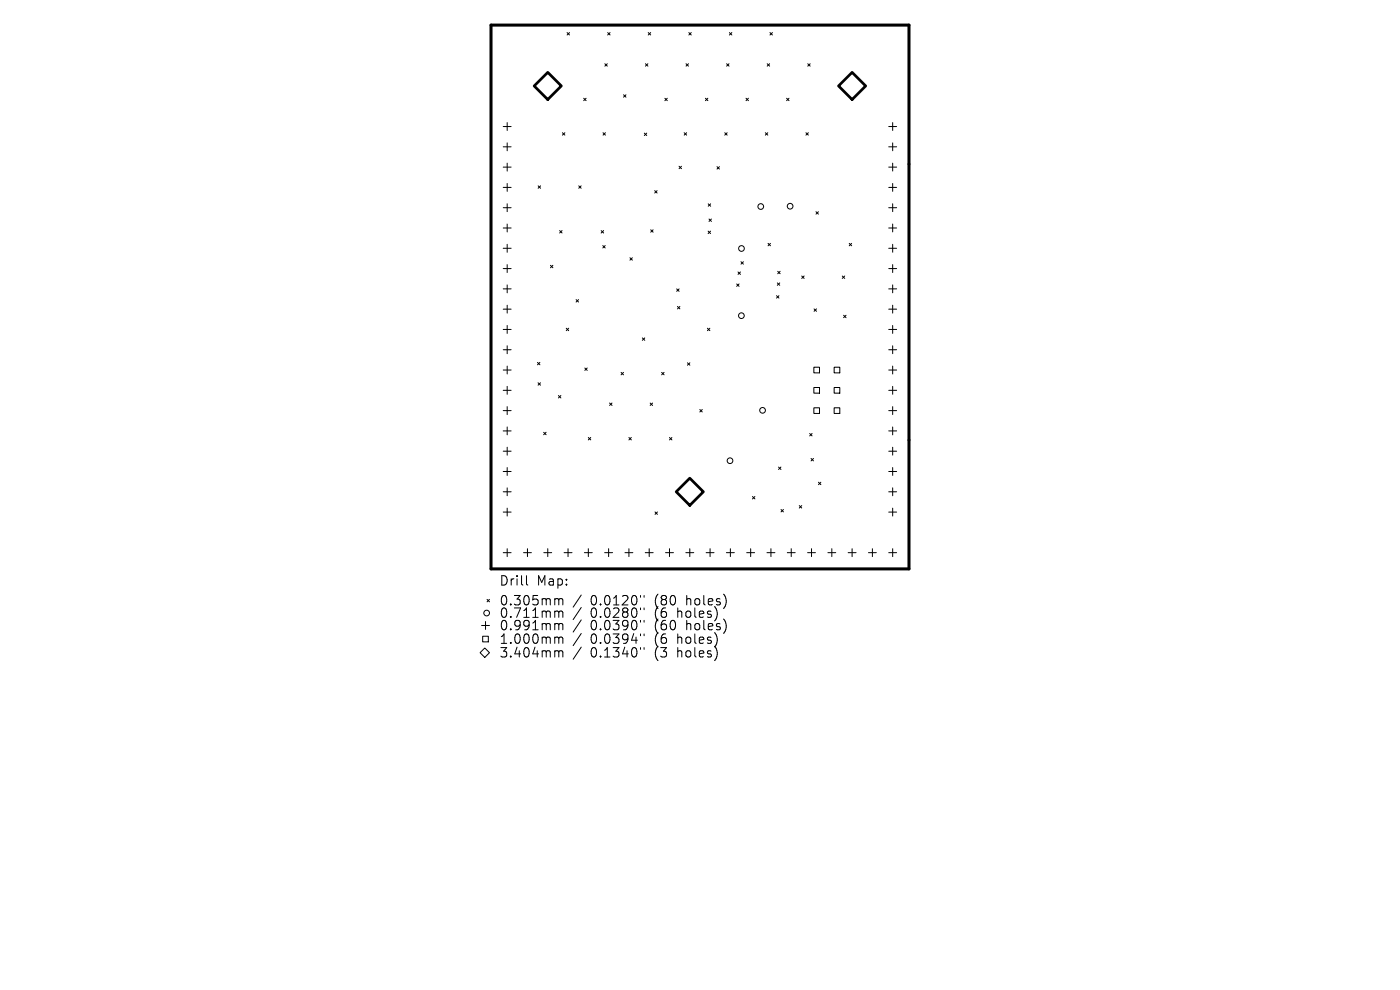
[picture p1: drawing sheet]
<svg xmlns="http://www.w3.org/2000/svg" width="297mm" height="210mm" viewBox="0 0 297 210" stroke-linecap="round" stroke-linejoin="round" font-family="sans-serif">
<defs><g id="words">
<g font-size="2.8">
<text x="105.8" y="124.5">Drill</text>
<text x="113.9" y="124.5">Map:</text>
<text x="105.8" y="128.7">0.305mm</text>
<text x="105.8" y="131.3">0.711mm</text>
<text x="125.3" y="128.7">0.0120&quot;</text>
<text x="125.3" y="131.3">0.0280&quot;</text>
<text x="139" y="128.7">(80</text>
<text x="139" y="131.3">(6</text>
<text x="144" y="131.3">holes)</text>
<text x="145.9" y="128.7">holes)</text>
<text x="105.8" y="134">0.991mm</text>
<text x="105.8" y="136.9">1.000mm</text>
<text x="125.3" y="134">0.0390&quot;</text>
<text x="125.3" y="136.9">0.0394&quot;</text>
<text x="139" y="134">(60</text>
<text x="139" y="136.9">(6</text>
<text x="144" y="136.9">holes)</text>
<text x="145.9" y="134">holes)</text>
<text x="105.8" y="139.8">3.404mm</text>
<text x="125.3" y="139.8">0.1340&quot;</text>
<text x="139" y="139.8">(3</text>
<text x="144" y="139.8">holes)</text>
</g>
</g></defs>
<path d="M104.2 5.3h88.6v115.4h-88.6z" fill="none" stroke="#000" stroke-width=".65"/>
<g fill="none" stroke="#000" stroke-width=".21">
<path d="M120.3 6.9l.5 .5M120.8 6.9l-.5 .5M128.3 13.5l.5 .5M128.8 13.5l-.5 .5M128.9 6.9l.5 .5M129.4 6.9l-.5 .5M136.9 13.5l.5 .5M137.4 13.5l-.5 .5M137.5 6.9l.5 .5M138 6.9l-.5 .5M145.5 13.5l.6 .5M146.1 13.5l-.6 .5"/>
<path d="M146.1 6.9l.5 .5M146.6 6.9l-.5 .5M154.1 13.5l.6 .5M154.7 13.5l-.6 .5M154.7 6.9l.6 .5M155.3 6.9l-.6 .5M162.8 13.5l.5 .5M163.3 13.5l-.5 .5M163.3 6.9l.6 .5M163.9 6.9l-.6 .5M171.4 13.5l.5 .5M171.9 13.5l-.5 .5"/>
<path d="M106.8 26.8h1.6M106.8 31.1h1.6M106.8 35.5h1.6M106.8 39.8h1.6M107.6 26v1.7M107.6 30.3v1.7M107.6 34.6v1.7M107.6 38.9v1.7M114.2 39.4l.5 .5M114.7 39.4l-.5 .5M119.3 28.2l.5 .5M119.8 28.2l-.5 .5"/>
<path d="M122.8 39.4l.5 .5M123.3 39.4l-.5 .5M123.8 20.8l.5 .6M124.3 20.8l-.5 .6M127.9 28.2l.5 .5M128.4 28.2l-.5 .5M132.3 20.1l.5 .5M132.8 20.1l-.5 .5M136.7 28.2l.5 .6M137.2 28.2l-.5 .6M141 20.8l.6 .6M141.6 20.8l-.6 .6"/>
<path d="M144.1 35.3l.5 .5M144.6 35.3l-.5 .5M145.1 28.2l.6 .5M145.7 28.2l-.6 .5M149.7 20.8l.5 .6M150.2 20.8l-.5 .6M152.1 35.4l.5 .5M152.6 35.4l-.5 .5M153.8 28.2l.5 .5M154.3 28.2l-.5 .5M158.3 20.8l.5 .6M158.8 20.8l-.5 .6"/>
<path d="M162.4 28.2l.5 .5M162.9 28.2l-.5 .5M166.9 20.8l.5 .6M167.4 20.8l-.5 .6M171 28.2l.5 .5M171.5 28.2l-.5 .5M188.5 26.8h1.7M188.5 31.1h1.7M188.5 35.5h1.7M188.5 39.8h1.7M189.4 26v1.7M189.4 30.3v1.7"/>
<path d="M189.4 34.6v1.7M189.4 38.9v1.7M106.8 44.1h1.6M106.8 48.4h1.6M106.8 52.7h1.6M106.8 57h1.6M107.6 43.2v1.7M107.6 47.5v1.7M107.6 51.8v1.7M107.6 56.1v1.7M116.8 56.3l.5 .5M117.3 56.3l-.5 .5"/>
<path d="M118.7 48.9l.5 .5M119.2 48.9l-.5 .5M127.5 48.9l.6 .5M127.9 52.1l.5 .5M128.1 48.9l-.6 .5M128.4 52.1l-.5 .5M133.6 54.7l.6 .5M134.2 54.7l-.6 .5M138 48.7l.6 .6M138.6 48.7l-.6 .6M138.9 40.4l.5 .6M139.4 40.4l-.5 .6"/>
<path d="M150.2 49l.5 .5M150.2 43.2l.6 .6M150.4 46.5l.5 .5M150.7 49l-.5 .5M150.8 43.2l-.6 .6M150.9 46.5l-.5 .5M156.6 57.7l.5 .5M157.1 57.7l-.5 .5M157.2 55.5l.5 .5M157.7 55.5l-.5 .5M162.9 51.6l.6 .5M163.5 51.6l-.6 .5"/>
<path d="M165 57.6l.5 .5M165.5 57.6l-.5 .5M170.1 58.5l.5 .6M170.6 58.5l-.5 .6M173.1 44.9l.5 .5M173.6 44.9l-.5 .5M178.7 58.5l.5 .6M179.2 58.5l-.5 .6M180.2 51.6l.5 .5M180.7 51.6l-.5 .5M188.5 44.1h1.7M188.5 48.4h1.7"/>
<path d="M188.5 52.7h1.7M188.5 57h1.7M189.4 43.2v1.7M189.4 47.5v1.7M189.4 51.8v1.7M189.4 56.1v1.7M106.8 61.3h1.6M106.8 65.6h1.6M106.8 69.9h1.6M106.8 74.2h1.6M106.8 78.5h1.6M107.6 60.4v1.7"/>
<path d="M107.6 64.7v1.7M107.6 69v1.7M107.6 73.4v1.6M107.6 77.7v1.6M114 76.9l.5 .5M114.5 76.9l-.5 .5M120.1 69.6l.5 .5M120.6 69.6l-.5 .5M122.2 63.6l.5 .5M122.7 63.6l-.5 .5M124.1 78.1l.5 .5M124.6 78.1l-.5 .5"/>
<path d="M131.8 79l.5 .5M132.3 79l-.5 .5M136.3 71.7l.5 .5M136.8 71.7l-.5 .5M140.4 79l.5 .5M140.9 79l-.5 .5M143.6 61.3l.5 .5M143.7 65l.5 .5M144.1 61.3l-.5 .5M144.2 65l-.5 .5M145.8 77l.6 .5M146.4 77l-.6 .5"/>
<path d="M150.1 69.6l.5 .5M150.6 69.6l-.5 .5M156.3 60.2l.5 .5M156.8 60.2l-.5 .5M164.7 62.7l.6 .5M164.9 60l.5 .5M165.3 62.7l-.6 .5M165.4 60l-.5 .5M172.7 77.9h1.2v1.2h-1.2zM172.7 65.5l.5 .5M173.2 65.5l-.5 .5M177 77.9h1.2v1.2h-1.2z"/>
<path d="M179 66.9l.5 .5M179.5 66.9l-.5 .5M188.5 61.3h1.7M188.5 65.6h1.7M188.5 69.9h1.7M188.5 74.2h1.7M188.5 78.5h1.7M189.4 60.4v1.7M189.4 64.7v1.7M189.4 69v1.7M189.4 73.4v1.6M189.4 77.7v1.6"/>
<path d="M106.8 82.8h1.6M106.8 87.1h1.6M106.8 91.4h1.6M106.8 95.7h1.6M107.6 82v1.6M107.6 86.3v1.6M107.6 90.6v1.6M107.6 94.9v1.7M107.6 99.2v1.7M114.1 81.2l.6 .5M114.7 81.2l-.6 .5M115.3 91.7l.6 .5"/>
<path d="M115.9 91.7l-.6 .5M118.5 83.9l.5 .5M119 83.9l-.5 .5M124.8 92.8l.5 .5M125.3 92.8l-.5 .5M129.3 85.5l.5 .5M129.8 85.5l-.5 .5M133.4 92.8l.5 .5M133.9 92.8l-.5 .5M137.9 85.5l.5 .5M138.4 85.5l-.5 .5M142 92.8l.5 .5"/>
<path d="M142.5 92.8l-.5 .5M148.5 86.9l.5 .5M149 86.9l-.5 .5M165.2 99.1l.5 .5M165.7 99.1l-.5 .5M171.8 92l.5 .5M172.1 97.3l.5 .5M172.3 92l-.5 .5M172.6 97.3l-.5 .5M172.7 82.2h1.2v1.2h-1.2zM172.7 86.5h1.2v1.2h-1.2zM177 82.2h1.2v1.2h-1.2z"/>
<path d="M177 86.5h1.2v1.2h-1.2zM188.5 82.8h1.7M188.5 87.1h1.7M188.5 91.4h1.7M188.5 95.7h1.7M189.4 82v1.6M189.4 86.3v1.6M189.4 90.6v1.6M189.4 94.9v1.7M189.4 99.2v1.7M106.8 100h1.6M106.8 104.3h1.6"/>
<path d="M106.8 108.6h1.6M106.8 117.2h1.6M107.6 103.5v1.7M107.6 107.8v1.7M107.6 116.4v1.7M111.1 117.2h1.6M111.9 116.4v1.7M115.4 117.2h1.6M116.2 116.4v1.7M119.7 117.2h1.6M120.5 116.4v1.7M124 117.2h1.7"/>
<path d="M124.8 116.4v1.7M128.3 117.2h1.7M129.1 116.4v1.7M132.6 117.2h1.7M133.4 116.4v1.7M136.9 117.2h1.7M137.7 116.4v1.7M139 108.6l.5 .5M139.5 108.6l-.5 .5M141.2 117.2h1.7M142 116.4v1.7M145.5 117.2h1.7"/>
<path d="M146.3 116.4v1.7M149.8 117.2h1.7M150.6 116.4v1.7M154.1 117.2h1.7M154.9 116.4v1.7M158.4 117.2h1.7M159.2 116.4v1.7M159.6 105.3l.5 .5M160.1 105.3l-.5 .5M162.7 117.2h1.7M163.6 116.4v1.7M165.7 108.1l.5 .5"/>
<path d="M166.2 108.1l-.5 .5M167 117.2h1.7M167.9 116.4v1.7M169.6 107.3l.5 .5M170.1 107.3l-.5 .5M171.3 117.2h1.7M172.2 116.4v1.7M173.6 102.3l.5 .5M174.1 102.3l-.5 .5M175.6 117.2h1.7M176.5 116.4v1.7M179.9 117.2h1.7"/>
<path d="M180.8 116.4v1.7M184.2 117.2h1.7M185.1 116.4v1.7M188.5 100h1.7M188.5 104.3h1.7M188.5 108.6h1.7M188.5 117.2h1.7M189.4 103.5v1.7M189.4 107.8v1.7M189.4 116.4v1.7M102.2 132.7h1.6M102.4 135h1.2v1.2h-1.2z"/>
<path d="M102.8 137.5l1 1-1 1-1-1zM103 131.8v1.7M103.3 127.1l.5 .6M103.8 127.1l-.5 .6M111.7 122.1v1.7l.3 .3M118 127l.5 .1v.2M118 129.6l.5 .1v.2M118 132.3h.3l.2 .3M118 135.1l.5 .1v.2M118 138l.5 .1v.2M118.5 127.3l.3-.3 .5 .1 .1 1.2M118.5 127.3v1"/>
<path d="M118.5 129.9v1.1M118.5 132.6v1M118.5 135.4v1.1M118.5 138.3v1.1M118.5 129.9l.3-.3 .5 .1 .1 1.3M118.5 132.6l.3-.3 .5 .1 .1 1.2M118.5 135.4l.3-.3 .5 .1 .1 1.3M118.5 138.3l.3-.3 .5 .1 .1 1.3M123.3 126.2l-1.7 2.6M123.3 128.9l-1.7 2.5M123.3 131.5l-1.7 2.6M123.3 134.4l-1.7 2.6"/>
<path d="M123.3 137.3l-1.7 2.5M135.9 126.3v.4M135.9 129v.3M135.9 131.6v.4M135.9 134.5v.4M135.9 137.4v.4M136.6 126.3v.4M136.6 129v.3M136.6 131.6v.4M136.6 134.5v.4M136.6 137.4v.4"/>
<circle cx="157.3" cy="52.7" r=".6"/>
<circle cx="161.4" cy="43.8" r=".6"/>
<circle cx="167.6" cy="43.7" r=".6"/>
<circle cx="157.3" cy="67" r=".6"/>
<circle cx="154.9" cy="97.7" r=".6"/>
<circle cx="161.8" cy="87" r=".6"/>
<circle cx="103.2" cy="130" r=".6"/>
</g>
<path d="M113.3 18.2l2.9-2.9 2.9 2.9-2.9 2.9zM180.8 15.3l2.9 2.9-2.9 2.9-2.9-2.9zM143.4 104.3l2.9-2.9 2.9 2.9-2.9 2.9z" fill="none" stroke="#000" stroke-width=".58"/>
<use href="#words"/>
</svg>
